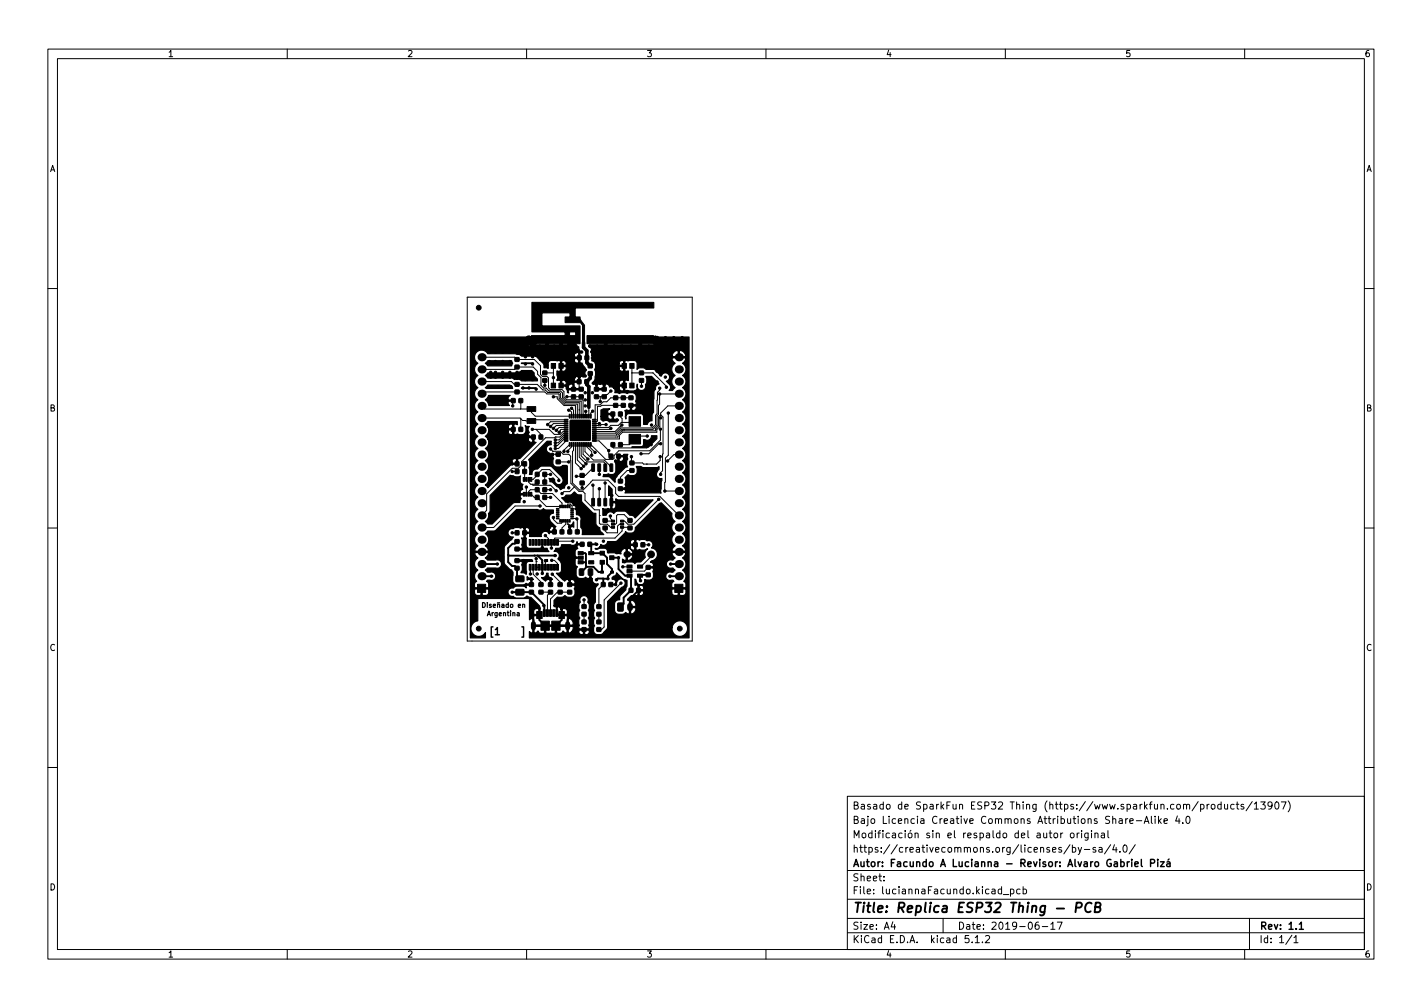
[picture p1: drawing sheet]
<svg xmlns="http://www.w3.org/2000/svg" width="297mm" height="210mm" viewBox="0 0 297 210" stroke-linecap="round" stroke-linejoin="round" font-family="sans-serif">
<defs><g id="words">
<text font-size="2.8" x="178" y="190.6">Title: Replica ESP32 Thing - PCB</text>
<g font-size="2.1">
<text x="102.5" y="132.6">[1</text>
<text x="109" y="132.6">]</text>
<text x="178" y="172">Bajo Licencia Creative Commons Attributions Share-Alike 4.0</text>
<text x="178" y="169">Basado de SparkFun ESP32 Thing (https://www.sparkfun.com/products/13907)</text>
<text x="178" y="178">https://creativecommons.org/licenses/by-sa/4.0/</text>
<text x="178" y="175">Modificación sin el respaldo del autor original</text>
<text x="178" y="184">Sheet:</text>
<text x="178" y="181">Autor: Facundo A Lucianna - Revisor: Alvaro Gabriel Pizá</text>
<text x="178" y="186.7">File: luciannaFacundo.kicad_pcb</text>
<text x="178" y="196.9">KiCad E.D.A. kicad 5.1.2</text>
<text x="178" y="194.1">Size: A4</text>
<text x="200" y="194.1">Date: 2019-06-17</text>
<text x="263" y="194.1">Rev: 1.1</text>
<text x="263" y="196.9">Id: 1/1</text>
</g>
<g font-size="1.8">
<text x="35" y="11.9">1</text>
<text x="85" y="11.9">2</text>
<text x="135" y="11.9">3</text>
<text x="185" y="11.9">4</text>
<text x="235" y="11.9">5</text>
<text x="285" y="11.9">6</text>
<text x="10.3" y="35.9">A</text>
<text x="285.3" y="35.9">A</text>
<text x="10.3" y="85.9">B</text>
<text x="285.3" y="85.9">B</text>
<text x="10.3" y="135.9">C</text>
<text x="285.3" y="135.9">C</text>
<text x="10.3" y="185.9">D</text>
<text x="285.3" y="185.9">D</text>
<text x="35" y="199.9">1</text>
<text x="85" y="199.9">2</text>
<text x="135" y="199.9">3</text>
<text x="185" y="199.9">4</text>
<text x="235" y="199.9">5</text>
<text x="285" y="199.9">6</text>
</g>
<g font-size="1.4">
<text x="101.1" y="126.9">Diseñado en</text>
<text x="102" y="128.6">Argentina</text>
</g>
</g></defs>
<g fill="none" stroke="#000" stroke-width=".21">
<path d="M10 10.2h277v190.1h-277zM12 12.2h273v186.1h-273zM60 10.2v2M110 10.2v2M160 10.2v2M210 10.2v2M260 10.2v2M10 60.2h2M97.6 62h47v71.8h-47zM100.6 79.7l6.2-.1 .6 .7h4.8l1.2 1.1h.5l.5 .6h2.5l.2 .1v1l1 1h2.9v2.8M100.6 74.6h6.9l.5 .5h3.6l1.3 1.2v1.9l.4 .4h.9l.4 .3v2.1l.4 .3h2.4l.4 .4v1.2l.5 .6h3.5v3.4M100.6 77.1h6.9"/>
<path d="M107.5 77.1l.5-.5h3.4l.9 .9v.6l.7 .7v1.7l.6 .5h.5l.6 .7h2.4l.4 .3v1.1l.7 .7h3.2v3.1M107.5 77.1h.1M113.8 79.4v1M115.6 76.4v4.1M115.6 77.8l-1.8 .1M117.2 76.4v4.1M121 78.7h.1M121 78.7v2.1l.4 .5h-1.6M121 79.1h.1M121 74.7h-1M130.4 76.4v4.1M132 76.4v4.1"/>
<path d="M132 77.9h.1M132 77.9h4.4M134 79.4v1.2M136.4 77.8l2.8 2.8v.2M136.4 77.8v.1M285 60.2h2M100.6 84.7l.6 .7h9.8v.7l.8 .8h7.2M100.6 82.2l.4-.4h12.8l.4 .5h2.5l.1 .9 1.2 1.2h2.6v2.5M100.6 87.3h8l.2 .1M107 96.8h.1M107 98.4h.1M107 96.8h1"/>
<path d="M107 88.2l.2 .3v1.1M107 98.4h1M107.2 83.6l-.1 1.1M108.8 83.6v1.8M108.8 87.5v2.1M108.8 87.4l.3 .4 .8 .1h1.1l.2-.3h7M108.8 87.4v.1M109.2 90.8h1.3l.4 .4h.5M109.6 96.8v3.2l-.1 .1h.4M111.2 89.6h.1M111.2 89.6h3.5l1.1 1.1h1.2l.7-.7h.5M112 89.6l1 1.1v.5"/>
<path d="M112.2 99.2l-.8 .9h-.5M112.2 99l1-1h1.6l1.9 2 .1 .4M113.8 80.4h.1M114.2 81.1h.1M114.4 88.6h.1M115 89h.1M115 93.7h.1M115 93.7l.5 .5h1.5l.7 .6h1.1l.4 .4v5.7l1.7 1.7h.9l.4 .4v1.4l2 2h1v2.8l.2 .2h1.5l.6 .7h.6M115 99h-1.2v1.6M115.4 94.8h.1M115.4 94.8l1.2 .1M115.5 94.2h.1"/>
<path d="M115.6 89.4h.1M115.6 82.8h.1M115.6 82.8h.8v.4l1.4 1.5h2.4v2.2M116 91.2h.1M116 91.8h.1M116 92.4h.1M116 93h.1M116 93.6h.1M116 91.2l-.2 .2h-1.8l-5.1 5v.7l-.6 .7h-1.3l-5.3 5.3v3.5l-1.1 1M116 94.8v.1M116.2 89.8h.1M116.6 96.4h.1"/>
<path d="M116.6 96.4h2.2M116.8 90.2h.1M117.8 94.2h.1M118.2 90.4h-.4l-.9 .8h-.9M118.2 91.2h-.4l-1.2 1.2h-.6M118.2 90.8h-.4l-1 1h-.8M118.2 89.6h-1l-.4 .6M118.2 88.4h-2.6l-.6 .6M118.2 88h-3.2l-.6 .6M118.2 92l-1.5 1.6h-.7M118.2 88.8h-2l-.6 .6M118.2 89.2h-1.4l-.6 .6"/>
<path d="M118.2 91.6h-.4l-1.4 1.4h-.4M118.4 82.8h.1M118.4 82.8h3M118.6 94.2h.1M118.8 85.6h.2l.4 .4v.9M119 92.8l-1.2 1.2v.2M119.4 85.2h.1M119.4 92.8v.5l-.8 .9M119.4 85.2l.4 .4v1.3M119.8 92.8v1.2l-.2 .2v6.6l1.5 1.5h.7l2-2.1h3.2l1.6 1.6v1.2l.6 .6h8.6l4 4M120.2 92.8v3.8l1.2 1.2M120.6 92.8v3.2l1.4 1.4"/>
<path d="M121 92.8v2.6l1.4 1.4M121.4 97.8h.1M121.4 92.8v2.4l1.3 1.2h3.4l.3 .3v.9M121.8 92.8v2l1 1M122.2 86.9h.4M122.2 92.8v1.5l1.7 1.7h2.3l1.5 1.6M122.4 85.9h.1M122.4 85.9v1M122.4 96.8h.1M122.6 92.8v.5l1 1v.7M122.8 95.8h.1M123 85v1.9"/>
<path d="M123 92.8v.4l1.3 1.2M123.6 95h.1M123.8 85.8h.1M123.8 85.8l-.4 .4v.7M123.9 97.6l-1.6 1.7-1.9 .1M124.2 88.4h1M124.2 92h.9l2.1 2.1M124.2 88.8l1.2 .1M124.3 94.4h.1M125.2 88.4h.1M125.2 97.7v1.3M125.3 83.8h.1"/>
<path d="M125.4 83.8h.1M125.4 82.8v1M125.4 88.9h.1M126.2 80.3h.1M126.2 80.3v1h-1.6M126.4 86.4h.1M126.4 86.4h1.6M126.6 88.6h-1l-.2 .3M127.2 94.1h.1M127.2 94.1v.7l.4 .4M127.6 81.6h.1M127.6 89.4h.1"/>
<path d="M127.6 89.4l-.2 .2h-3.2M127.6 81.6l-1.4 1.2h-1.6M128 92.8l.1 .7h7l.7-.7h.2M128.6 96.2h.1M129.2 95.2v.6l-.6 .4M129.6 86.4v.6l.3 .4v.8M129.9 88.7l-1.4 1.4-4.3-.1M129.9 89.9h.1M129.9 89.9l-.8 .9v.4h-4.9M130.2 84.6h-4.5l-.2 .2h-.7v3.1l-.2 .1h-.4M130.3 89.6h.1M131.6 88.2h-1.8l-.6 .6h-1.6l-.4 .4h-3"/>
<path d="M131.8 83.1h-4.2l-.8 .8h-.8l-.6 .6h-1.1v3l-.1 .1M131.9 95.3l.1 1.4h2.2l.3 .2h2.7l.7-.8v-.8M132 98.2h-1l-1.4 1.4v.9M132.4 84.6h.1M133 87.6l.6 .6M133.4 84.6h.1M133.4 84.6h-1.6v.5M133.6 91.5l-.6 .6M134 80.6h.1M135.2 91h-2l-1.7 1.8h-1.9M136 92.8h.1M136.9 89.6h.1"/>
<path d="M136.9 89.6v.3h-7M137.6 92.7l-2.1 2h-1.6M137.6 92.6v.1M137.6 92.6h.4M137.8 82.3h.1M137.8 82.3v2.1l-.3 .2v1.9l-.3 .3v2l-.8 .8h-6.6l-1 1v.2h-4.6M137.8 81h.1M137.8 81v.4l-.5 .5-.1 4.5-.3 .3v2l-.6 .6h-6.6l-1.1 1.1h-4.4M137.9 95.3h.1M137.9 89.6h.1M137.9 89.6v2.3l-2.2 2.2h-6.4l-1 1v.6l-.3 .2h-1.5l-3.1-3.1M138 87.2h.1"/>
<path d="M138 87.2l-.2 .2v1.6l-.6 .7v.5h-7.2l-.6 .7v.7h-5.2M138 86.6l.5 .5-.1 11.2-.4 .4v.3M139.2 80.8h.1M139.6 86.2v8.8l-.6 .7v4.9l-.1 .2v1.7M141.8 84.7h-2.3l-1.5 1.5v.6l-.5 .2v1.9l-.6 .7M141.8 82.2l-4 .1M141.8 94.9h-1l-1.4 1.3M10 110.2h2M107 111.2h.1M107 111.2h1M107.8 103.2h.1M107.8 103.2h1.7"/>
<path d="M109.9 101.7h.1M109.9 101.7v1.5M110.5 103.2v-.6l.3-.4h1.4l.8 .8h2.4l2 2v.7M110.5 100.1v.6l.4 .4h.9l.4-.5M110.7 118.4l.1 1.4M110.8 119.8h.1M110.9 103.2l.7 .6h.6l1.9 1.9h2.9M111.1 101.1l.3 .2h3.6l1.2 1.2M111.4 118.4v1.5l1.6 1.6v.6M112 116.6v1.8h.6M112 117.3h.1M112.2 119.8h.1"/>
<path d="M112.8 105.6h.1M112.8 105.6h-5.2l-4.5 4.5h-2.5M113.3 114.3h.1M113.3 119.7h.1M113.3 114v.1M113.3 113.2v1.1M113.8 102.2h1.2M113.8 103.8h1.2M113.9 117.1h.1M113.9 117.1v1.3M113.9 111.8l.7 .6v.8M114.8 110.2h.1"/>
<path d="M114.8 110.2h.2M115 102.2h.1M115 103.8h.1M115.2 114.4h.1M115.2 113.2v1.2M115.2 117h.6l.7 .6v.8M115.3 119.8l1.7 1.7v.6M115.6 108.2v.2l.8 .8h.9l.1-.5M115.8 112.8h.1M118.2 108.7v.7l-.8 .8v.8M118.6 109.4l.4 .3v1.7M118.6 105.7v-.5h.5l.4 .4v.6h.9"/>
<path d="M118.6 108.7v.7M118.6 109.4l.4 .5M119 111.4h.1M119 111.2h.1M119.5 108.2h.9l.2 .2v2.6M119.7 113h-3l-.2 .2M120 101.7l-1 .9h-1.2l-.4 .4M120.4 106.2h.1M121.3 117.4l.2 .2M121.6 101.8h.1M121.6 100.8v1M123.3 119.4v1.4"/>
<path d="M123.8 101.3l.1 3.5M125.2 107.6h.1M125.2 102v2.8M125.2 119.4h.6M126.4 100.8v4M127.5 107.7v.5l.6 .6h-1.6l-.1-.1M127.8 103.4l-.1 1.4M129.6 102h1M129.9 109.4h-.5l-.4 .4v1.4h-2.2l-.4-.4v-.6M130.2 102h.1M131.5 118.3h-1.4M131.6 108.7l-1.2-1.3h-1.4l-.2 .2v1.6l-.2 .2h-.5"/>
<path d="M131.6 110.2l-.1-.1h-1.6v.8l-1.4 1.4h-12.6l-.1 .9M134.3 113.7h1.2M135.4 118.5l-.8 .7h-3.1M135.5 113.7h.1M136 115.7v.5l-2.1 2.1h-.2M137.6 104.2h.1M137.6 104.2l-5.2 5.2h-1.3l-.6-.6h-.6M138.9 102.5h.1M138.9 102.5h2.9M285 110.2h2M108.6 120.7v.1M111 120.8v1.3"/>
<path d="M113 123.6h2l-.6 .7v3.2M115 120.8h.1M115 120.8v1.3M119 120.8v1.3M119 123.6h-2.6l-1.4 1.5v2.4M120.8 131.4h.1M121.4 131.4h.1M122 131.4h-1.2M122 125.2v1.4M122 128.2v1.7M123.3 120.8h.1M124.6 121h.1"/>
<path d="M125.1 128.2v1.7M126 122l-.9 1v3.7M127 120.8h.1M128.6 122h.1M129.7 121.8l-3.5 3.5v5.6l-.5 .5h-.6M133.7 120.2l.1 .1M135.4 120l-.2 .2M10 160.2h2M177 166.3h108v32h-108zM220.3 174l.3-.1 .3 .3v.4l-.3 .3h-.3l-.2-.3zM221.6 173.9v1M222 173.9l-.4 .3"/>
<path d="M223.5 176.4l-1.3 1.9M223.7 174l.4-.1 .3 .3v.4l-.3 .3h-.4l-.1-.3zM224 177l.4-.1 .3 .3-.1 .7h-.6M224 176.4v1.5M225 173.9v1M225.2 176.9l.4 1M225.4 173.9l-.4 .3M225.9 176.9l-.5 1.4-.2 .1M225.9 173.4v.2M225.9 173.9v1M226.5 177.4h1.1M227.3 173.9v1.2l-.3 .3h-.4"/>
<path d="M227.3 174l-.4-.1-.3 .3 .1 .7h.6M228 173.4v.2M228 173.9v1M228.7 174.1l.2-.2 .4 .1 .1 .9M228.7 173.9v1M228.9 177l-.4-.1-.2 .2 .1 .3 .5 .1v.4h-.6M229.6 177h.5l.1 .9M230.1 174h.5l.1 .9M230.2 177.3l-.5 .1-.2 .2 .2 .3h.5M230.7 174.3l-.5 .1-.2 .2 .2 .3h.5M231.4 173.4v1.3l.2 .2M232 176.4l-1.3 1.9"/>
<path d="M232.8 176.4l-.4 1h1M233.1 176.9v1M233.9 177.8v.1M234.7 176.6l.2-.2a.8 .8 0 0 1 .6 .8 .8 .8 0 0 1-.6 .7l-.2-.1-.1-.4zM235.6 170.9l-.5 .3M236 171.4l.7-.1-.1-.3-.4-.1-.2 .2 .1 .8h.5M237.1 176.4l-1.2 1.9M237.4 171.4h1.1M239 171.9l.5-1.5 .5 1.5M239.1 171.5h.8M240.5 170.4v1.3l.2 .2M241.3 170.4v.2"/>
<path d="M241.3 170.9v1M242 170.4v1.5M242.1 171.4l.5 .5M242.6 170.9l-.6 .6M243.1 171.4l.8-.1-.1-.3-.4-.1-.3 .2 .1 .8h.6M245.9 170.4l-.3 1h.9M246.3 170.9v1M247.1 171.8v.1M247.9 170.6l.2-.2a.8 .8 0 0 1 .5 .8 .8 .8 0 0 1-.5 .7l-.2-.1-.2-.4zM252.1 167.9v1M252.6 167.9l-.5 .3M253.1 168l.4-.1 .3 .3v.4l-.3 .3h-.4l-.1-.3z"/>
<path d="M255.1 168l-.5-.1-.2 .3 .1 .7h.6M255.1 167.4v1.5M255.8 167.9l.1 1h.3l.2-.1M256.4 167.9v1M257.8 168l-.4-.1-.3 .3 .1 .7h.6M258.2 167.9h.6M258.4 167.4v1.3l.4 .2M259.8 168l-.4-.1-.2 .2 .1 .3 .5 .1v.4h-.6M261.6 167.4l-1.3 1.9M262 167.9l.4-.5v1.5M262 168.9h.9M263.4 167.4h.9l-.5 .6 .4 .1v.7l-.2 .1-.6-.1"/>
<path d="M265.7 168.1l-.3 .3h-.3l-.2-.3 .1-.6 .4-.1 .2 .2a.99 .99 0 0 1-.3 1.3h-.3M266.4 167.6l.2-.2a.8 .8 0 0 1 .6 .8 .8 .8 0 0 1-.6 .7l-.2-.1-.1-.4zM267.6 167.4h1l-.6 1.5M269.1 167.2a1.72 1.72 0 0 1 0 2.3M285 160.2h2M60 198.3v2M110 198.3v2M160 198.3v2M177 194.8h108M177 191.8h108M177 187.8h108M177 181.8h108"/>
<path d="M184.6 183.8v.1M184.6 183v.1M186.5 192.5l-.4 1h1M186.9 193v1M197 191.8v3M202.4 195.3h-.8v.7l.2-.1 .5 .1 .1 .2v.5l-.3 .1-.5-.1M203.1 196.7v.1M203.7 195.8l.4-.5v1.5M203.7 196.8h.9M205.2 196.7v.1M205.9 195.5l.5-.2 .3 .5-.9 1h.9M209.2 185.7l-.4-.1-.3 .3 .1 .7h.6"/>
<path d="M209.2 185.1v1.5M209.6 186.8h1.1M210 198.3v2M211.1 185.7l.4-.1 .3 .3-.2 .7h-.5M211.1 185.6v1.5M213.1 185.7l-.5-.1-.2 .3 .1 .7h.6M213.7 185.7l.4-.1 .3 .3-.1 .7h-.6M213.7 185.1v1.5M216.9 192.5l-.4 .1a1.01 1.01 0 0 0 0 1.4l.5-.1 .1-.5-.3-.3-.4 .1-.2 .2M217.7 193.5h1.2M219.5 193l.4-.5v1.5M219.5 194h.9"/>
<path d="M220.9 192.5h1l-.7 1.5M260 198.3v2M261 191.8v6.5M269.9 195.3l-1.3 1.9M270.3 195.8l.4-.5v1.5M270.3 196.8h.8"/>
</g>
<g fill="none" stroke="#000" stroke-width=".3">
<path d="M235.9 179.9l-.4 .3M236.4 179.4v.2M236.4 179.9v1M238.4 179.4v1.3l.2 .2M241.8 179.4v.2M241.8 179.9v1M242.4 179.9h.8l-.8 1h.8M244.2 179.4l-.2 .2M237.1 180.4l.7-.1-.1-.3-.4-.1-.2 .2v.8h.6M240.3 180.2l.8-.1 .1-.2-.1-.3-.8-.2v1.5M243.8 180h.5l.1 .9M244.4 180.3l-.5 .1-.2 .2 .2 .3h.5"/>
<path d="M271.4 193l.4-.5v1.5M271.4 194h.9"/>
</g>
<g fill="none" stroke="#000" stroke-width=".4">
<path d="M100.6 117.8h3.3M106.1 115.8l.2 .2h9.6M108 113.1l-.5 .4h-.4l-1 .9v3l.9 .8h.5l.5 .4v1.6l.6 .6M109.4 117l-1.4 .1M112.3 116l.9 .9 .1 2.8M113.2 117.4h.1M119.8 114.8v1.1l.6 .5h.9M121.3 115.5h.9l.2 .2v2.5l.2 .1M121.3 117.4h.9l.2 .2M122.6 118.3l-1.1 1.1M124.4 113.4l.2 .2h-1.4l.3 .4v1.5h2.3l1 .9v1.4l1 1v.6l-.8 .9v.5h-1M125.8 117.4v2h-.7l-1.2-1.1h-1.3"/>
<path d="M127.8 116.4h1.4v2.4l1.4 1.4h.9l.3 .3v2.7l-1.5 1.6v1.3l-.7 .6M140.1 117.8h1.7M100.6 120.3h2.1M107 123.6h4l2.7 2.7v2.3M108.6 123.6h.1M111.4 130.6h7.2M112.7 128.4v1.1l1.2 1.1M116.3 128l.4 .4h.6v1.1l-1.2 1.1M116.4 125.6l-.1 1.9M126 120.8v1.2M126 120.8h-1.2l-.2 .2M127.6 122h1"/>
<path d="M133.4 123.2l-1.8 1.8v1.7M135.4 120h-1.5l-.2 .2 .1 1M139.9 120.3h1.9M224.8 189.5h.7l.3-.2a.51 .51 0 0 0-.1-.8h-.8l-.2 2M228 188.7a.88 .88 0 0 0-1-.1 .88 .88 0 0 0-.3 1 .69 .69 0 0 0 .3 .8 .69 .69 0 0 0 .8-.1M228.8 189.4h.7l.3-.2 .1-.4-.1-.2-.9-.1-.2 2h.7l.3-.2a.53 .53 0 0 0 0-.8l-.2-.1"/>
</g>
<g fill="#000" stroke="#000" stroke-width=".21">
<path d="M107.6 79.9h.8v.7h-.8zM107.6 74.7h.8v.7h-.8zM107.6 76.3l.8-.1v.8h-.8zM113.4 79.1l.8-.1v.8h-.8zM113.4 77.5h.8v.7h-.8zM115.1 75.9h1v1h-1zM116.8 75.9h.9v1h-.9zM120.6 79.3h.8l-.1 .8h-.7zM120.6 74.3h.8v.8h-.8zM122.2 79.3h.7v.8h-.7zM122.2 74.3h.8l-.1 .8h-.7zM122.9 77.6h.8v.7l-.8 .1z"/>
<path d="M122.9 76h.8v.8h-.8zM129.9 75.9h.9v1h-.9zM129.9 80h.9v1h-.9zM131.5 75.9h1v1h-1zM131.5 80h1v1h-1zM133.6 79.1l.8-.1v.8h-.8zM133.6 77.5h.8v.7h-.8zM122.6 70.1h13.9v1.7h-13.9zM111.1 63.1h25.5v1.2h-16.4v1.9h1l.2 .7 .7 1v3.9h-.4v-3.9l-.4-.5h-3.3v-1.2h1.1v-.9h-5.9v2.7h8v3.8h-10.2v-1.7h7v-.8h1v.8h1.2v-.8h-9.1zM106.8 89.2l.8 .1v.8l-.8-.1zM106.8 83.2l.8 .1v.8l-.8-.1zM107.6 98l.8 .1v.8l-.8-.1z"/>
<path d="M107.6 96.4l.8 .1v.8l-.8-.1zM107.6 81.5h.8v.7h-.8zM108.4 89.2l.8 .1-.1 .8-.7-.1zM108.4 83.2l.8 .1-.1 .8-.7-.1zM109.2 98l.8 .1-.1 .8-.7-.1zM109.2 96.4l.8 .1-.1 .8-.7-.1zM111 90.8h.8v.9h-.8zM110.1 87.4h1.8v1h-1.8zM110.1 84.9h1.8v1h-1.8zM111.8 98.6l.8 .1v.8l-.8-.1zM112.6 90.8h.8v.9h-.8zM113.4 98.6l.8 .1-.1 .8-.7-.1z"/>
<path d="M115.1 80h1v1h-1zM116.8 80h.9v1h-.9zM116.2 94.5h.8v.7h-.8zM116.2 96.1l.8-.1v.8h-.8zM117.9 92l.7-.1v.2h-.7zM117.9 91.6l.7-.1v.2h-.7zM117.9 91.2l.7-.1v.2h-.7zM117.9 90.8l.7-.1v.2h-.7zM117.9 90.4l.7-.1v.2h-.7zM117.9 90l.7-.1v.2h-.7zM117.9 89.6l.7-.1v.2h-.7zM117.9 89.2l.7-.1v.2h-.7z"/>
<path d="M117.9 88.8l.7-.1v.2h-.7zM117.9 88.4l.7-.1v.2h-.7zM117.9 88l.7-.1v.2h-.7zM117.9 87.6l.7-.1v.2h-.7zM118.9 92.4h.2v.8h-.2zM118.9 86.5h.2v.8h-.2zM119.3 92.4h.2v.8h-.2zM119.3 86.5h.2v.8h-.2zM119.7 92.4h.2v.8h-.2zM119.7 86.5h.2v.8h-.2zM119.4 80.9h.8v.7h-.8zM119.4 82.5l.8-.1v.8h-.8z"/>
<path d="M120.1 92.4h.2v.8h-.2zM120.1 86.5h.2v.8h-.2zM120.5 92.4h.2v.8h-.2zM120.5 86.5h.2v.8h-.2zM120.9 92.4h.2v.8h-.2zM120.9 86.5h.2v.8h-.2zM121.3 92.4h.2v.8h-.2zM121.3 86.5h.2v.8h-.2zM121 80.9h.8v.7h-.8zM121 82.5h.8v.7h-.8zM121.7 92.4h.2v.8h-.2zM121.7 86.5h.2v.8h-.2z"/>
<path d="M121.2 98.9h.8v.7h-.8zM122.1 92.4h.2v.8h-.2zM122.1 86.5h.2v.8h-.2zM122.5 92.4h.2v.8h-.2zM122.5 86.5h.2v.8h-.2zM122.9 92.4h.2v.8h-.2zM122.9 86.5h.2v.8h-.2zM119.1 87.8h4.2v4.1h-4.2zM123.3 92.4h.2v.8h-.2zM123.3 86.5h.2v.8h-.2zM123.6 96.9l.6 .1-.1 1.4-.5-.1zM123.8 87.6l.7-.1v.2h-.7z"/>
<path d="M123.8 88l.7-.1v.2h-.7zM123.8 88.4l.7-.1v.2h-.7zM123.8 88.8l.7-.1v.2h-.7zM123.8 89.2l.7-.1v.2h-.7zM123.8 89.6l.7-.1v.2h-.7zM123.8 90l.7-.1v.2h-.7zM123.8 90.4l.7-.1v.2h-.7zM123.8 90.8l.7-.1v.2h-.7zM123.8 91.2l.7-.1v.2h-.7zM123.8 91.6l.7-.1v.2h-.7zM123.8 92l.7-.1v.2h-.7zM124.2 80.9h.8v.7h-.8z"/>
<path d="M124.2 82.5l.8-.1v.8h-.8zM124.9 96.9l.6 .1-.1 1.4-.5-.1zM125.8 80.9h.8v.7h-.8zM125.8 82.5l.8-.1v.8h-.8zM126.2 96.9l.5 .1-.1 1.4-.5-.1zM127.3 94.8h.7v.9h-.7zM127.4 96.9l.6 .1-.1 1.4-.5-.1zM127.6 86l.8 .1v.8l-.8-.1zM127.7 92.4l.7 .1v.8l-.8-.1zM128.2 82.7h.8v.7h-.8zM128.2 84.3l.8-.1v.8h-.8zM128.8 94.8h.8v.9h-.8z"/>
<path d="M129.2 86l.8 .1-.1 .8-.7-.1zM129.2 92.4l.8 .1v.8l-.8-.1zM129.8 82.7h.8v.7h-.8zM129.8 84.3l.8-.1v.8h-.8zM131.4 87h2.4v2h-2.4zM131.4 90.7h2.4v2h-2.4zM131.4 84.3l.8-.1v.8h-.8zM131.4 82.7h.8v.7h-.8zM131.6 97.9l.8-.1v.8h-.8zM131.6 96.3h.8v.7h-.8zM107.6 110.8l.8 .1v.8l-.8-.1zM107.6 116.7h.8v.7h-.8z"/>
<path d="M107.6 118.3h.8v.7h-.8zM107.6 114.3h.8v.7h-.8zM107.6 112.7h.8v.7h-.8zM109.3 99.7h.3v.8h-.3zM109.3 102.8h.3v.8h-.3zM109.8 99.7h.3v.8h-.3zM109.8 102.8h.3v.8h-.3zM109.2 110.8h.8v.9h-.8zM110.3 99.7h.3v.8h-.3zM110.3 102.8h.3v.8h-.3zM110.5 117.8h.4v1.2h-.4zM110.5 112.6h.4v1.2h-.4z"/>
<path d="M110.8 99.7h.3v.8h-.3zM110.8 102.8h.3v.8h-.3zM111.2 117.8h.4v1.2h-.4zM111.2 112.6h.4v1.2h-.4zM111.8 117.8h.4v1.2h-.4zM111.8 112.6h.4v1.2h-.4zM112.4 117.8h.4v1.2h-.4zM112.4 112.6h.4v1.2h-.4zM111.8 103.4l.8 .1v.8l-.8-.1zM111.8 101.8h.8v.9h-.8zM111.8 100.2l.8 .1v.8l-.8-.1zM113.1 117.8h.4v1.2h-.4z"/>
<path d="M113.1 112.6h.4v1.2h-.4zM113.7 117.8h.4v1.2h-.4zM113.7 112.6h.4v1.2h-.4zM113.4 103.4l.8 .1-.1 .8-.7-.1zM113.4 101.8l.8 .1-.1 .8-.7-.1zM113.4 100.2l.8 .1-.1 .8-.7-.1zM114.4 117.8h.4v1.2h-.4zM114.4 112.6h.4v1.2h-.4zM115 117.8h.4v1.2h-.4zM115 112.6h.4v1.2h-.4zM115.6 117.8h.4v1.2h-.4zM115.6 112.6h.4v1.2h-.4z"/>
<path d="M115.4 110.6l.8 .1v.8l-.8-.1zM116.3 117.8h.4v1.2h-.4zM116.3 112.6h.4v1.2h-.4zM116.2 106.2h.5l.1 .1h-.5zM116.2 106.6h.5l.1 .1h-.5zM116.2 107h.5l.1 .1h-.5zM116.2 107.4h.5l.1 .1h-.5zM116.2 107.8h.5l.1 .1h-.5zM116.2 108.2h.5l.1 .1h-.5zM116.9 108.5h.2v.5h-.2zM116.9 105.5h.2v.5h-.2zM117.3 108.5h.2v.5h-.2z"/>
<path d="M117.3 105.5h.2v.5h-.2zM117 110.6l.8 .1-.1 .8-.7-.1zM117.7 108.5h.2v.5h-.2zM117.7 105.5h.2v.5h-.2zM118.1 108.5h.2v.5h-.2zM118.1 105.5h.2v.5h-.2zM118.5 108.5h.2v.5h-.2zM118.5 105.5h.2v.5h-.2zM118.9 108.5h.2v.5h-.2zM118.9 105.5h.2v.5h-.2zM118.6 110.6l.8 .1v.8l-.8-.1zM119.2 108.2h.5l.1 .1h-.5z"/>
<path d="M119.2 107.8h.5l.1 .1h-.5zM119.2 107.4h.5l.1 .1h-.5zM119.2 107h.5l.1 .1h-.5zM119.2 106.6h.5l.1 .1h-.5zM119.2 106.2h.5l.1 .1h-.5zM120.8 117.1h1v.6h-1zM120.8 116.1h1v.7h-1zM120.8 115.2h1v.6h-1zM120.2 110.6l.8 .1-.1 .8-.7-.1zM121 118.8l.9 .1-.1 1.2-.8-.1zM121.2 113.2h.8v.9h-.8zM121.2 100.5l.8-.1v.8h-.8z"/>
<path d="M123 115.2h1v.6h-1zM123 117.1h1v.6h-1zM122.8 113.2l.8 .1-.1 .8-.7-.1zM122.9 118.8l.9 .1-.1 1.2-.8-.1zM123.6 104.1l.6 .1-.1 1.4-.5-.1zM124.9 104.1l.6 .1-.1 1.4-.5-.1zM125.4 117h.8v.8h-.8zM125.4 115.1h.8v.8h-.8zM125.5 119.2h.6v.5h-.6zM126.2 104.1l.5 .1-.1 1.4-.5-.1zM126 108.3h.8v.7h-.8zM126 109.9h.8v.7h-.8z"/>
<path d="M127.4 116h.8v.8h-.8zM127.5 119.2h.7v.5h-.7zM127.7 109.2h.7v.4h-.7zM127.7 109.9h.7v.4h-.7zM127.7 108.6h.7v.4h-.7zM127.4 104.1l.6 .1-.1 1.4-.5-.1zM129.6 108.6h.7v.4h-.7zM129.6 109.9h.7v.4h-.7zM129.6 109.2h.7v.4h-.7zM129.2 101.7l.8-.1v.8h-.8zM129.2 100.1h.8v.7h-.8zM131 118.9h1v.7h-1z"/>
<path d="M131 118h1v.6h-1zM131.2 109.9l.8-.1v.8h-.8zM131.2 108.3h.8v.7h-.8zM132.3 113.3l.8 .1v.8l-.8-.1zM133.2 118h1v.6h-1zM133.9 113.3l.8 .1-.1 .8-.7-.1zM135 118.1h.8v.7h-.8zM135 119.7h.8v.7h-.8zM99.8 122h1.6v1.7h-1.6zM107.8 123.1h1.6v1.1h-1.6zM107.8 120.3h1.6v1.1h-1.6zM110.6 121.7h.8v.7h-.8z"/>
<path d="M110.6 123.3h.8v.7h-.8zM112.1 127.7h1.2v1.4h-1.2zM113 129.7h1.8v1.9h-1.8zM112.6 123.3h.8v.7h-.8zM112.6 121.7h.8v.7h-.8zM113.5 127.3h.4v1.4h-.4zM114.1 127.3h.4v1.4h-.4zM114.8 127.3h.4v1.4h-.4zM115.2 129.7h1.8v1.9h-1.8zM114.6 121.7h.8v.7h-.8zM114.6 123.3h.8v.7h-.8zM115.5 127.3h.3v1.4h-.3z"/>
<path d="M116.1 127.3h.4v1.4h-.4zM116.7 127.7h1.2v1.4h-1.2zM116.6 123.3l.8-.1v.8h-.8zM116.6 121.7h.8v.7h-.8zM118.6 121.7h.8v.7h-.8zM118.6 123.3l.8-.1v.8h-.8zM121.6 126.3h.8v.7h-.8zM121.6 127.8h.8v.8h-.8zM121.6 129.5h.8v.7h-.8zM121.6 131.1l.8-.1v.8h-.8zM124.7 126.3h.8v.7h-.8zM124.7 127.9h.8v.7h-.8z"/>
<path d="M124.7 129.5h.8v.7h-.8zM124.7 131.1l.8-.1v.8h-.8zM125.6 121.6l.8 .1v.8l-.8-.1zM127.2 121.6l.8 .1-.1 .8-.7-.1zM129.1 125.9l1.1 .1-.1 1.6-1.1-.1zM131 119.9h1v.6h-1zM131.4 122.8l.8 .1v.8l-.8-.1zM133.2 119.9h1v.6h-1zM133 122.8l.8 .1-.1 .8-.7-.1zM140.9 122h1.7v1.7h-1.7z"/>
<circle cx="98.7" cy="71" r=".25"/>
<circle cx="98.7" cy="72.2" r=".25"/>
<circle cx="99.7" cy="71" r=".25"/>
<circle cx="99.7" cy="72.2" r=".25"/>
<circle cx="100" cy="64.2" r=".5"/>
<circle cx="101" cy="71" r=".25"/>
<circle cx="101" cy="72.2" r=".25"/>
<circle cx="102.2" cy="75.5" r=".25"/>
<circle cx="102.2" cy="73.5" r=".25"/>
<circle cx="102.2" cy="71" r=".25"/>
<circle cx="102.3" cy="72.2" r=".25"/>
<circle cx="102.5" cy="78.7" r=".25"/>
<circle cx="102.5" cy="77.7" r=".25"/>
<circle cx="103.5" cy="78.7" r=".25"/>
<circle cx="103.5" cy="75.5" r=".25"/>
<circle cx="103.5" cy="73.5" r=".25"/>
<circle cx="103.5" cy="77.7" r=".25"/>
<circle cx="103.5" cy="71" r=".25"/>
<circle cx="103.5" cy="72.2" r=".25"/>
<circle cx="105" cy="78.7" r=".25"/>
<circle cx="105" cy="75.5" r=".25"/>
<circle cx="105" cy="73.5" r=".25"/>
<circle cx="105" cy="77.7" r=".25"/>
<circle cx="105" cy="71" r=".25"/>
<circle cx="105" cy="72.2" r=".25"/>
<circle cx="106.5" cy="78.7" r=".25"/>
<circle cx="106.5" cy="75.5" r=".25"/>
<circle cx="106.5" cy="73.5" r=".25"/>
<circle cx="106.5" cy="77.7" r=".25"/>
<circle cx="106.5" cy="71" r=".25"/>
<circle cx="106.5" cy="72.2" r=".25"/>
<circle cx="108" cy="73.5" r=".25"/>
<circle cx="108" cy="77.7" r=".25"/>
<circle cx="108" cy="79" r=".25"/>
<circle cx="108" cy="71" r=".25"/>
<circle cx="108" cy="72.2" r=".25"/>
<circle cx="109.7" cy="73.5" r=".25"/>
<circle cx="109.7" cy="77.7" r=".25"/>
<circle cx="109.7" cy="74.5" r=".25"/>
<circle cx="109.7" cy="71" r=".25"/>
<circle cx="109.7" cy="76" r=".25"/>
<circle cx="109.7" cy="72.2" r=".25"/>
<circle cx="109.7" cy="79.2" r=".25"/>
<circle cx="111.2" cy="73.5" r=".25"/>
<circle cx="111.2" cy="74.5" r=".25"/>
<circle cx="111.2" cy="78" r=".25"/>
<circle cx="111.2" cy="76" r=".25"/>
<circle cx="111.3" cy="72.2" r=".25"/>
<circle cx="111.3" cy="79.2" r=".25"/>
<circle cx="111.6" cy="70.5" r=".25"/>
<circle cx="112.7" cy="74.7" r=".25"/>
<circle cx="112.7" cy="73.5" r=".25"/>
<circle cx="112.7" cy="72.2" r=".25"/>
<circle cx="113.8" cy="70.5" r=".25"/>
<circle cx="114.2" cy="74.7" r=".25"/>
<circle cx="114.2" cy="73.5" r=".25"/>
<circle cx="114.3" cy="76.2" r=".25"/>
<circle cx="114.3" cy="72.2" r=".25"/>
<circle cx="115.6" cy="78.8" r=".25"/>
<circle cx="115.7" cy="74.7" r=".25"/>
<circle cx="115.7" cy="73.5" r=".25"/>
<circle cx="115.7" cy="72.2" r=".25"/>
<circle cx="116.2" cy="70.5" r=".25"/>
<circle cx="117.2" cy="78.3" r=".25"/>
<circle cx="117.2" cy="74.7" r=".25"/>
<circle cx="117.2" cy="73.5" r=".25"/>
<circle cx="117.3" cy="72.2" r=".25"/>
<circle cx="118.5" cy="70.5" r=".25"/>
<circle cx="118.7" cy="78.7" r=".25"/>
<circle cx="118.7" cy="74.7" r=".25"/>
<circle cx="118.7" cy="73.5" r=".25"/>
<circle cx="118.7" cy="76.2" r=".25"/>
<circle cx="118.7" cy="77.2" r=".25"/>
<circle cx="118.7" cy="72.2" r=".25"/>
<circle cx="120" cy="78.7" r=".25"/>
<circle cx="120" cy="74.7" r=".25"/>
<circle cx="120" cy="76.2" r=".25"/>
<circle cx="120" cy="77.2" r=".25"/>
<circle cx="120.2" cy="73.5" r=".25"/>
<circle cx="120.2" cy="72.2" r=".25"/>
<circle cx="120.7" cy="70.5" r=".25"/>
<circle cx="121" cy="78.7" r=".25"/>
<circle cx="121" cy="77.2" r=".25"/>
<circle cx="121.5" cy="73.5" r=".25"/>
<circle cx="121.5" cy="76.2" r=".25"/>
<circle cx="121.9" cy="71.5" r=".2"/>
<circle cx="122.2" cy="78.5" r=".25"/>
<circle cx="122.2" cy="77.2" r=".25"/>
<circle cx="123.1" cy="70.5" r=".25"/>
<circle cx="123.2" cy="72.2" r=".25"/>
<circle cx="123.6" cy="73.4" r=".25"/>
<circle cx="123.7" cy="74.7" r=".25"/>
<circle cx="124" cy="80" r=".25"/>
<circle cx="124.7" cy="78.7" r=".25"/>
<circle cx="124.7" cy="77.5" r=".25"/>
<circle cx="124.7" cy="74.7" r=".25"/>
<circle cx="124.7" cy="73.5" r=".25"/>
<circle cx="124.7" cy="76" r=".25"/>
<circle cx="124.7" cy="72.2" r=".25"/>
<circle cx="125.2" cy="80" r=".25"/>
<circle cx="125.4" cy="70.5" r=".25"/>
<circle cx="126.5" cy="78.7" r=".25"/>
<circle cx="126.5" cy="77.5" r=".25"/>
<circle cx="126.5" cy="74.7" r=".25"/>
<circle cx="126.5" cy="73.5" r=".25"/>
<circle cx="126.5" cy="76" r=".25"/>
<circle cx="126.5" cy="72.2" r=".25"/>
<circle cx="127.8" cy="70.5" r=".25"/>
<circle cx="128.2" cy="78.7" r=".25"/>
<circle cx="128.2" cy="74.7" r=".25"/>
<circle cx="128.2" cy="77.5" r=".25"/>
<circle cx="128.2" cy="73.5" r=".25"/>
<circle cx="128.2" cy="80" r=".25"/>
<circle cx="128.2" cy="76" r=".25"/>
<circle cx="128.3" cy="72.2" r=".25"/>
<circle cx="130" cy="74.7" r=".25"/>
<circle cx="130" cy="73.5" r=".25"/>
<circle cx="130" cy="72.2" r=".25"/>
<circle cx="130.2" cy="70.5" r=".25"/>
<circle cx="130.4" cy="78.4" r=".25"/>
<circle cx="131.8" cy="74.7" r=".25"/>
<circle cx="131.8" cy="73.5" r=".25"/>
<circle cx="131.8" cy="72.2" r=".25"/>
<circle cx="132.6" cy="70.5" r=".25"/>
<circle cx="133.8" cy="74.7" r=".25"/>
<circle cx="133.8" cy="73.5" r=".25"/>
<circle cx="133.8" cy="76" r=".25"/>
<circle cx="133.8" cy="72.2" r=".25"/>
<circle cx="135" cy="70.5" r=".25"/>
<circle cx="135.5" cy="74.7" r=".25"/>
<circle cx="135.5" cy="73.5" r=".25"/>
<circle cx="135.5" cy="76" r=".25"/>
<circle cx="135.5" cy="72.2" r=".25"/>
<circle cx="136" cy="79.2" r=".25"/>
<circle cx="137.2" cy="70.5" r=".25"/>
<circle cx="137.2" cy="77.5" r=".25"/>
<circle cx="137.2" cy="79.7" r=".25"/>
<circle cx="137.2" cy="74.7" r=".25"/>
<circle cx="137.2" cy="73.5" r=".25"/>
<circle cx="137.2" cy="76" r=".25"/>
<circle cx="137.2" cy="72.2" r=".25"/>
<circle cx="138" cy="78.2" r=".25"/>
<circle cx="139" cy="78.7" r=".25"/>
<circle cx="139" cy="70.5" r=".25"/>
<circle cx="139" cy="77.5" r=".25"/>
<circle cx="139" cy="74.7" r=".25"/>
<circle cx="139" cy="73.5" r=".25"/>
<circle cx="139" cy="76" r=".25"/>
<circle cx="139" cy="72.2" r=".25"/>
<circle cx="140.8" cy="70.5" r=".25"/>
<circle cx="140.8" cy="72.2" r=".25"/>
<circle cx="142.5" cy="70.5" r=".25"/>
<circle cx="142.5" cy="72.2" r=".25"/>
<circle cx="102.7" cy="80.7" r=".25"/>
<circle cx="104" cy="80.7" r=".25"/>
<circle cx="105.5" cy="80.7" r=".25"/>
<circle cx="106.7" cy="80.7" r=".25"/>
<circle cx="107" cy="96.8" r=".25"/>
<circle cx="107" cy="98.4" r=".25"/>
<circle cx="107" cy="88.2" r=".25"/>
<circle cx="107.1" cy="84.7" r=".25"/>
<circle cx="109.2" cy="81" r=".25"/>
<circle cx="110.5" cy="81" r=".25"/>
<circle cx="111.2" cy="89.6" r=".25"/>
<circle cx="112" cy="81.2" r=".25"/>
<circle cx="113.8" cy="80.4" r=".25"/>
<circle cx="114.4" cy="88.6" r=".25"/>
<circle cx="115" cy="93.7" r=".25"/>
<circle cx="115" cy="99" r=".25"/>
<circle cx="115" cy="89" r=".25"/>
<circle cx="115.4" cy="94.8" r=".25"/>
<circle cx="115.6" cy="82.8" r=".25"/>
<circle cx="115.6" cy="89.4" r=".25"/>
<circle cx="116" cy="91.8" r=".25"/>
<circle cx="116" cy="92.4" r=".25"/>
<circle cx="116" cy="93" r=".25"/>
<circle cx="116" cy="93.6" r=".25"/>
<circle cx="116.2" cy="89.8" r=".25"/>
<circle cx="116.8" cy="90.2" r=".25"/>
<circle cx="117.8" cy="94.2" r=".25"/>
<circle cx="118.4" cy="82.8" r=".25"/>
<circle cx="118.6" cy="94.2" r=".25"/>
<circle cx="118.8" cy="96.4" r=".25"/>
<circle cx="118.8" cy="85.6" r=".25"/>
<circle cx="119.4" cy="85.2" r=".25"/>
<circle cx="119.6" cy="91" r=".25"/>
<circle cx="119.6" cy="88.2" r=".25"/>
<circle cx="119.6" cy="89.6" r=".25"/>
<circle cx="120.4" cy="99.4" r=".25"/>
<circle cx="121.2" cy="91" r=".25"/>
<circle cx="121.2" cy="88.2" r=".25"/>
<circle cx="121.2" cy="89.6" r=".25"/>
<circle cx="121.4" cy="97.8" r=".25"/>
<circle cx="121.9" cy="97.3" r=".25"/>
<circle cx="122.2" cy="84.7" r=".25"/>
<circle cx="122.2" cy="83.5" r=".25"/>
<circle cx="122.2" cy="82" r=".25"/>
<circle cx="122.4" cy="85.9" r=".25"/>
<circle cx="122.4" cy="96.8" r=".25"/>
<circle cx="122.8" cy="95.8" r=".25"/>
<circle cx="122.8" cy="91" r=".25"/>
<circle cx="122.8" cy="89.6" r=".25"/>
<circle cx="122.8" cy="88.2" r=".25"/>
<circle cx="123.6" cy="95" r=".25"/>
<circle cx="123.7" cy="82" r=".25"/>
<circle cx="123.8" cy="85.8" r=".25"/>
<circle cx="124.3" cy="94.4" r=".25"/>
<circle cx="125.2" cy="88.4" r=".25"/>
<circle cx="125.2" cy="99" r=".25"/>
<circle cx="125.4" cy="83.8" r=".25"/>
<circle cx="126.2" cy="80.3" r=".25"/>
<circle cx="126.4" cy="86.4" r=".25"/>
<circle cx="126.6" cy="88.6" r=".25"/>
<circle cx="127.2" cy="94.1" r=".25"/>
<circle cx="127.6" cy="89.4" r=".25"/>
<circle cx="127.6" cy="81.6" r=".25"/>
<circle cx="128.6" cy="96.2" r=".25"/>
<circle cx="129.2" cy="81.7" r=".25"/>
<circle cx="129.9" cy="88.7" r=".25"/>
<circle cx="131" cy="81.7" r=".25"/>
<circle cx="131.9" cy="95.3" r=".25"/>
<circle cx="132.8" cy="81.7" r=".25"/>
<circle cx="133.4" cy="84.6" r=".25"/>
<circle cx="133.9" cy="94.7" r=".25"/>
<circle cx="134" cy="80.6" r=".25"/>
<circle cx="134.5" cy="82" r=".25"/>
<circle cx="135.2" cy="91" r=".25"/>
<circle cx="136" cy="80.7" r=".25"/>
<circle cx="136" cy="92.8" r=".25"/>
<circle cx="136" cy="82" r=".25"/>
<circle cx="136.1" cy="88.7" r=".25"/>
<circle cx="137.8" cy="82.3" r=".25"/>
<circle cx="137.8" cy="81" r=".25"/>
<circle cx="137.9" cy="95.3" r=".25"/>
<circle cx="137.9" cy="89.6" r=".25"/>
<circle cx="138" cy="99" r=".25"/>
<circle cx="138" cy="87.2" r=".25"/>
<circle cx="138" cy="92.6" r=".25"/>
<circle cx="139.2" cy="80.8" r=".25"/>
<circle cx="139.4" cy="96.2" r=".25"/>
<circle cx="139.6" cy="86.2" r=".25"/>
<circle cx="103.9" cy="117.8" r=".25"/>
<circle cx="107" cy="111.2" r=".25"/>
<circle cx="107.8" cy="103.2" r=".25"/>
<circle cx="109.4" cy="117" r=".25"/>
<circle cx="109.5" cy="104.7" r=".25"/>
<circle cx="110" cy="101.7" r=".25"/>
<circle cx="110.8" cy="119.8" r=".25"/>
<circle cx="112" cy="116.6" r=".25"/>
<circle cx="112.2" cy="119.8" r=".25"/>
<circle cx="112.8" cy="105.6" r=".25"/>
<circle cx="113.3" cy="119.7" r=".25"/>
<circle cx="113.3" cy="114.3" r=".25"/>
<circle cx="113.9" cy="117.1" r=".25"/>
<circle cx="113.9" cy="111.8" r=".25"/>
<circle cx="115" cy="102.2" r=".25"/>
<circle cx="115" cy="103.8" r=".25"/>
<circle cx="115.2" cy="114.4" r=".25"/>
<circle cx="115.3" cy="117" r=".25"/>
<circle cx="115.4" cy="119.9" r=".25"/>
<circle cx="115.6" cy="108" r=".25"/>
<circle cx="116" cy="116" r=".25"/>
<circle cx="116.2" cy="102.5" r=".25"/>
<circle cx="116.7" cy="100.3" r=".25"/>
<circle cx="117.4" cy="103" r=".25"/>
<circle cx="118.8" cy="101.8" r=".25"/>
<circle cx="119" cy="110" r=".25"/>
<circle cx="119.7" cy="113" r=".25"/>
<circle cx="119.8" cy="114.8" r=".25"/>
<circle cx="120.4" cy="106.2" r=".25"/>
<circle cx="120.5" cy="108.3" r=".25"/>
<circle cx="121.6" cy="101.8" r=".25"/>
<circle cx="123.9" cy="101.3" r=".25"/>
<circle cx="124.6" cy="113.6" r=".25"/>
<circle cx="125.2" cy="102" r=".25"/>
<circle cx="126.1" cy="113" r=".25"/>
<circle cx="126.4" cy="100.8" r=".25"/>
<circle cx="127.5" cy="107.7" r=".25"/>
<circle cx="127.8" cy="103.4" r=".25"/>
<circle cx="129.2" cy="116.4" r=".25"/>
<circle cx="130.1" cy="118.3" r=".25"/>
<circle cx="130.6" cy="102" r=".25"/>
<circle cx="135.5" cy="113.7" r=".25"/>
<circle cx="136" cy="115.7" r=".7"/>
<circle cx="137.6" cy="104.2" r=".25"/>
<circle cx="138.9" cy="102.5" r=".25"/>
<circle cx="140.1" cy="117.8" r=".25"/>
<circle cx="100" cy="131.2" r=".5"/>
<circle cx="102.7" cy="120.3" r=".25"/>
<circle cx="107" cy="123.6" r=".25"/>
<circle cx="111" cy="120.8" r=".25"/>
<circle cx="113.6" cy="126.4" r=".25"/>
<circle cx="115" cy="120.8" r=".25"/>
<circle cx="116.4" cy="125.6" r=".25"/>
<circle cx="119" cy="120.8" r=".25"/>
<circle cx="122" cy="125.2" r=".25"/>
<circle cx="123.3" cy="120.8" r=".25"/>
<circle cx="124.6" cy="121" r=".25"/>
<circle cx="127" cy="120.8" r=".25"/>
<circle cx="128.6" cy="122" r=".25"/>
<circle cx="129.7" cy="121.8" r=".25"/>
<circle cx="133.8" cy="121.2" r=".25"/>
<circle cx="139.9" cy="120.3" r=".25"/>
<circle cx="142" cy="131.2" r=".5"/>
</g>
<path d="M131.6 126.5v.5" fill="none" stroke="#000" stroke-width="1.2"/>
<g fill="#000">
<circle cx="100.6" cy="74.6" r=".85"/>
<circle cx="100.6" cy="77.1" r=".85"/>
<circle cx="100.6" cy="79.7" r=".85"/>
<circle cx="141.8" cy="74.6" r=".85"/>
<circle cx="141.8" cy="77.1" r=".85"/>
<circle cx="141.8" cy="79.7" r=".85"/>
<circle cx="100.6" cy="87.3" r=".85"/>
<circle cx="100.6" cy="94.9" r=".85"/>
<circle cx="100.6" cy="89.8" r=".85"/>
<circle cx="100.6" cy="97.4" r=".85"/>
<circle cx="100.6" cy="100" r=".85"/>
<circle cx="100.6" cy="82.2" r=".85"/>
<circle cx="100.6" cy="84.7" r=".85"/>
<circle cx="100.6" cy="92.4" r=".85"/>
<circle cx="141.8" cy="92.4" r=".85"/>
<circle cx="141.8" cy="82.2" r=".85"/>
<circle cx="141.8" cy="84.7" r=".85"/>
<circle cx="141.8" cy="94.9" r=".85"/>
<circle cx="141.8" cy="100" r=".85"/>
<circle cx="141.8" cy="89.8" r=".85"/>
<circle cx="141.8" cy="87.3" r=".85"/>
<circle cx="141.8" cy="97.4" r=".85"/>
<circle cx="100.6" cy="112.7" r=".85"/>
<circle cx="100.6" cy="102.5" r=".85"/>
<circle cx="100.6" cy="110.1" r=".85"/>
<circle cx="100.6" cy="107.6" r=".85"/>
<circle cx="100.6" cy="105.1" r=".85"/>
<circle cx="100.6" cy="117.8" r=".85"/>
<circle cx="100.6" cy="115.2" r=".85"/>
<circle cx="115.9" cy="116" r=".2"/>
<circle cx="124.6" cy="113.6" r=".2"/>
<circle cx="130.9" cy="115.7" r=".7"/>
<circle cx="140.1" cy="117.8" r=".2"/>
<circle cx="141.8" cy="115.2" r=".85"/>
<circle cx="141.8" cy="102.5" r=".85"/>
<circle cx="141.8" cy="107.6" r=".85"/>
<circle cx="141.8" cy="110.1" r=".85"/>
<circle cx="141.8" cy="112.7" r=".85"/>
<circle cx="141.8" cy="105.1" r=".85"/>
<circle cx="141.8" cy="117.8" r=".85"/>
<circle cx="100.6" cy="120.3" r=".85"/>
<circle cx="102.7" cy="120.3" r=".2"/>
<circle cx="139.9" cy="120.3" r=".2"/>
<circle cx="141.8" cy="120.3" r=".85"/>
</g>
<path d="M111.4 130.2v.9M118.6 130.2v.9" fill="none" stroke="#000" stroke-width="1.1"/>
<g fill="none" stroke="#000" stroke-width=".75">
<path d="M109.8 71l.5-.6h.3l.2 .2v1.2l.4 .4M111.5 71.9v.1M111.8 71.7l-.6 .5M114.4 71.7l-.2 .5M117.2 71.6v.6M118.8 71.8h1l.4 .4h-9M121.9 71.5v1l.7 .7v2.5l.7 .7M123.2 72.2h14M123.3 78v.9l-.8 .8v.6l.5 .4v4.3M126.6 71.8l-.1 .4M133.8 71.5v.7M133.8 71.8v.1"/>
<path d="M136 71.2h1l.2-.2v-.5l-.4-.1v1.8M136.8 72.2h.1"/>
</g>
<g fill="#000" stroke="#000" stroke-width=".25">
<path d="M101.9 75.3h5l.2 .5-.2 .6h-5l-.5-.5zM98.3 70.4h12.1v1.5l.2 .3 .3 .2h10l.1 .5 .5 .7-.4 .1v1.9l.5 .2 .8 1.4a1.51 1.51 0 0 0-.1 1.4l-.5 .1-.5-.1-.2 .1v1.1h-1l-.2 .2v1.1h1.6v.3h-2.7l-.1 .1 .1 .5h-.3l-.2-1.2h.4l.1 .3h.9v-.8l-.2-.1a.67 .67 0 0 0-.8 .6h-.4l-.2-.2h-1v-1.1h.2v.9h.8l.2-.2a.62 .62 0 0 0-.2-.7 .62 .62 0 0 0-.8 0l-.4-.1-.5 .1-.1-.2 .1-.1h3.5l.2 .4h.7v-.9l-.1-.1a.66 .66 0 0 0-.8 .6h-3.5l-.1-1.7h.6l.2-.1v-.9h.2v.9a.58 .58 0 0 0 .8-.1 .58 .58 0 0 0 0-.8h-1v-1.1h.2v.9h.8l.2-.2a.62 .62 0 0 0-.2-.7 .62 .62 0 0 0-.8 0l-.4-.1h-1.8a.64 .64 0 0 0-.6 .6v1l-.9-.1-.1-.9-.7-.7h7.1a.58 .58 0 0 0 .4 .5 .58 .58 0 0 0 .6-.1v-.8h-.8l-.2 .4h-7.1l-1-.9-3-.1h11.1l.2 .4h.8v-.9l-.2-.1a.66 .66 0 0 0-.8 .6h-11.1l-1.3-.4h-5.7a1.49 1.49 0 0 0-2.3-.2 1.49 1.49 0 0 0 .3 2.3 1.48 1.48 0 0 0 0 2.5 1.48 1.48 0 0 0 0 2.5 1.48 1.48 0 0 0 0 2.6 1.48 1.48 0 0 0 0 2.5 1.48 1.48 0 0 0 0 2.6 1.48 1.48 0 0 0 0 2.5 1.48 1.48 0 0 0 0 2.5 1.48 1.48 0 0 0 0 2.6 1.48 1.48 0 0 0 0 2.5 1.48 1.48 0 0 0 0 2.6 1.48 1.48 0 0 0 0 2.5 1.48 1.48 0 0 0 0 2.5 1.48 1.48 0 0 0 0 2.6 1.48 1.48 0 0 0 0 2.5 1.48 1.48 0 0 0 0 2.6l-.3 .2a.67 .67 0 0 0-.2 .9h2.6l.1-.4-.6-.8a1.49 1.49 0 0 0 0-2.5l.5-.5 1.6-.1 4.4-4.4h4.4a1.09 1.09 0 0 0 1.3-.2l.4 .3h1.6v.6a1.07 1.07 0 0 0-.9 .8 1.07 1.07 0 0 0 .4 1.1l1 .9-.2 .2 .1 1.1h-1.1l-.2 .2a.89 .89 0 0 0-1.1-.4 .89 .89 0 0 0-.5 1h-2.5l.1-.5-.2-.1h-.8v.8l.3 .2-.1 1.4a.64 .64 0 0 0 .6 .7h2.6l.2-.2 .2 .2h.8l.4 .7h-5.6l-.1-.4h-1.1v-.3h1.1l.1-.3a.73 .73 0 0 1 0-.9l-.2-1 .4 .1 .2-.2v-1.9h.2v.8h.8l.2-.1-.1-.4h4.1l.2 .3h.8v-.8a.58 .58 0 0 0-.6-.1 .58 .58 0 0 0-.4 .6l-4.1-.1a.56 .56 0 0 0-.9-.2l-.6-.2-.4 .2a1.79 1.79 0 0 0-1.6 .1 .91 .91 0 0 0-1 .9 .91 .91 0 0 0 1.1 .9l-.3 .5-1.3 1.1-.3 .5v3.2l.3 .5 .9 .8a.72 .72 0 0 1 .7 .7l-.1 1.9 .5 .6 1.8 .1 .5-.3 .1 .1h.9v-.8l-.4-.1-.4 .1v-.7a.88 .88 0 0 0 1 .3l.3 .3-.3 .1v1.1h-1.1l-.1 .1v.5l-.5-.4h-1.4l-.5 .1-.3 .3a.89 .89 0 0 0-1.1 .9 .89 .89 0 0 0 1.1 .8l.8 .4h1.4l.6-.4 .9 .2 1.8 1.8 .2 .4-.1 1.6h-1.2l-.1 .2 .1 1.8h6.8l.1-1.3h.2v1.3h1v-.4a.91 .91 0 0 0-1.2-.9v-.5l-.1-.2h-1.2v-1.3h.2v1.1h1a.76 .76 0 0 0-.3-1.2h-1a.46 .46 0 0 0-.7-.3v.1l-.3-.2h-.4v-.3h5.2v.6l.2 .4a1.42 1.42 0 0 0 0 1.6 1.45 1.45 0 0 0-.1 1.6l-.1 .4 .1 .3h2l.1-.1-.1-.6a1.46 1.46 0 0 0-.1-1.6 1.41 1.41 0 0 0 0-1.6 1.33 1.33 0 0 0-.2-1.7 .89 .89 0 0 0-.7-1.3 .89 .89 0 0 0-.7 1.3l-.4 .7h-5.2v-1l.7-.7h1l.5-.3 .2 .1a1.56 1.56 0 0 0 1.6 .1 1.35 1.35 0 0 0 .3-1.7l.1-.4-.1-.3h-1.1v-1.1h.2v.8h.9l.1-.1a.62 .62 0 0 0-.3-.7 .62 .62 0 0 0-.7 0l-.7-.1-.4 .3-1.8-1.6h.5a.64 .64 0 0 0 .6-.7l-.1-1.4-.7-.9a.89 .89 0 0 0 .2-1.1 .89 .89 0 0 0-1-.5l.4-.6h.7a.66 .66 0 0 0 .5-.8l1.9 .1a.9 .9 0 0 0 1.3-.7l.2 .4h1.1l-.1 .3h-1l-.2 .3 .2 .4a.63 .63 0 0 0-.6 .7v1l.5 .2-.5 .3 .1 1.3 .4 .3-.2 .5v1.3a1.1 1.1 0 0 0 1.5 .7 .48 .48 0 0 1 .8 0h.4l.1-.2v-1.3h.3v1.3l.3 .2a.89 .89 0 0 0 .2 .9 .89 .89 0 0 0 .9 .2v.2l-.5 .7v2.9a1.33 1.33 0 0 0-.2 1.7 1.42 1.42 0 0 0 0 1.6 1.41 1.41 0 0 0 0 1.6 1.14 1.14 0 0 0-.1 1.4 1.14 1.14 0 0 0 1.3 .5l.6-.2 .9-1.2h13.5v.3a1.63 1.63 0 0 0 2.5 1.2 1.63 1.63 0 0 0 0-2.7 1.63 1.63 0 0 0-2.5 1.2h-13.5v-5.5l3.1-3a.89 .89 0 0 0 .3-1.5 .89 .89 0 0 0-1.5 .5l-.3 .3a.61 .61 0 0 0 0-.7 .61 .61 0 0 0-.6-.3l-.1-.3 .4-.3a.64 .64 0 0 0 .6-.7l1.3 1.3 .9 .3v1.2l-.3 .7-1.1 1.2-.2 .9a.92 .92 0 0 0-1 .9v1.4l.4 .6 1.3 .1 .6-.3 .6 .3 .2-.1v-1.2h.2v1.2a.92 .92 0 0 0 1.1-.9v-.3h-1.3v-1.5h.2v1.2h1.1a1.04 1.04 0 0 0-1.3-1.2l-.4-.1v-.2l.9-.7a.73 .73 0 0 1 .9 0l.4-.2v-.8h.2v.8l.2 .2a.66 .66 0 0 0 .8-.7h5.8l.1 .4 .3 .2h.8l.2-.1v-1.2h.2v1.2l.2 .1h.5a.64 .64 0 0 0 .7-.6v-.6l-.2-.1h-2.6l-.2 .1v.6h-5.8l-.2-.3h-1.1l.1-1.1h.2v.8h.8l.2-.1a.61 .61 0 0 0-.3-.7 .61 .61 0 0 0-.7 0l-.4-.2-.5 .1v-1.3l.3 .2a.93 .93 0 0 0 .9 1 .93 .93 0 0 0 .9-1.1 1.56 1.56 0 0 0 1.6-.1l.2-.7h2.6a.89 .89 0 0 0 1.1 .9h.4l.2 .3-.5 .5v.7l.2 .1h2.6l.2-.1v-.7l-.5-.5a1.48 1.48 0 0 0-.2-2.4 1.48 1.48 0 0 0 0-2.5l.3-.3a.67 .67 0 0 0 .2-.8h-2.6l-.1 .2 .1 .4 .5 .5-.4 .4a.94 .94 0 0 0-1.4 .9 .94 .94 0 0 0 1.4 .8l.4 .4a.75 .75 0 0 1-1.1 .4l-.6 .3-.2 .5h-2.6l-.1-.9 .1-.6-.1-.1h-1.1v-.3h1.1a.58 .58 0 0 0 0-.6 .58 .58 0 0 0-.5-.3l.5-.4a1.34 1.34 0 0 0 .9-1.4 1.34 1.34 0 0 0-1.2-1.2 .92 .92 0 0 0 .1-1.2 .92 .92 0 0 0-1.1-.3 1.44 1.44 0 0 0-1.5-.1l-.4-.2-.4 .2v1.9l.2 .2 .6-.2a1.41 1.41 0 0 0 1.6-.1h.1a1.33 1.33 0 0 0-.5 1.8l-1 .9h-.8l-.4 .4-.6-.4h-1.2l-.3 .3-.5-.1v-.8l.6 .3 .2-.1v-1h.2v1a.86 .86 0 0 0 1.1-1h-1.3v-1.3h.2v1h1.1l.1-.2a1.08 1.08 0 0 0-1.4-.8 .86 .86 0 0 0-1 1h-1.1l-.5-.2-1.2 .1-.1-.1a.7 .7 0 0 0-.7-.9l-1.9 .1v-.1h.6l.4-.3h6.3a.58 .58 0 0 0 .4 .6 .58 .58 0 0 0 .6-.1v-.8h-.8l-.2 .3h-6.3l.2-.5a.89 .89 0 0 0 1.4-.4h4.7l.2 .3h.8v-.8l-.2-.2a.66 .66 0 0 0-.8 .7h-4.7v-.2l1.8-.1 1.8-1.6 .2-.4 .2 .2a1.56 1.56 0 0 0 1.6-.1l.2-.5v-.5l5.1-5 .3-.1 2.3 2.2a1.46 1.46 0 0 0 .6 1.7 1.48 1.48 0 0 0 0 2.5 1.48 1.48 0 0 0 0 2.6l-.3 .2a.67 .67 0 0 0-.2 .9h2.6l.1-.4-.6-.8a1.49 1.49 0 0 0 0-2.5 1.48 1.48 0 0 0 0-2.5 1.48 1.48 0 0 0 0-2.6 1.48 1.48 0 0 0 0-2.5 1.48 1.48 0 0 0 0-2.5 1.48 1.48 0 0 0 0-2.6 1.48 1.48 0 0 0 0-2.5 1.48 1.48 0 0 0 0-2.6 1.48 1.48 0 0 0 0-2.5 1.48 1.48 0 0 0 0-2.5 1.48 1.48 0 0 0 0-2.6 1.48 1.48 0 0 0 0-2.5 1.48 1.48 0 0 0 0-2.6 1.48 1.48 0 0 0 0-2.5 1.48 1.48 0 0 0 0-2.5l.3-.3a.67 .67 0 0 0 .2-.9h-2.6l-.1 .4 .6 .8a1.49 1.49 0 0 0 0 2.5 1.48 1.48 0 0 0 0 2.5l-.5 .6h-.7l.1-.1a.9 .9 0 0 0-.2-1.3l-.5-.5a.89 .89 0 0 0 .4-1.5 .89 .89 0 0 0-1.5 .4l-1.4-1.3-1.8-.2a1.56 1.56 0 0 0-1.6-.1l-.3 .2 .1-1.2a.64 .64 0 0 0-.6-.6h-1.8l-.2 .1v2l.2 .1h.6v1.9h-.6l-.2 .1v2l.2 .1h1.8a.64 .64 0 0 0 .6-.6v-.7a.93 .93 0 0 0 .9 1.2 .93 .93 0 0 0 .9-1.2 1.41 1.41 0 0 0 0-1.7h1.2l1.6 1.6h-.2a.88 .88 0 0 0-.6 1.1l-.3 .5-.1 4.3-.3 .5v1.3a.88 .88 0 0 0-1 .7h-.8v-1.6a.64 .64 0 0 0-.6-.6h-2.6l-.4 .4-.1 .7-.2-1.8 .4-.1 .6 .1 .2-.2v-.7h.2v.7l.2 .2a.61 .61 0 0 0 .7-.2 .61 .61 0 0 0 0-.7h-1.1v-.3h1.1l.1-.1-.1-.6a1.16 1.16 0 0 0-.1-1.5 1.16 1.16 0 0 0-1.3-.3l-.4 .2-.4-.2h-.7a.84 .84 0 0 1-1 0h-.5l.1-.6-.3-.4h1.1v.1a.58 .58 0 0 0 1 .4v-.9h-.8l-.2 .4-2-.2a.6 .6 0 0 0-.3-.5 .6 .6 0 0 0-.7 0v1.1h-1.8v-1.1h.2v.8h1.4v-.8l-.4-.1h-.8l-.4 .1-.2-.1h-.4l-.2-.2h5.6l.2 .4h.8v-.9a.59 .59 0 0 0-.7-.1 .59 .59 0 0 0-.3 .6h-5.6a2.56 2.56 0 0 0 .5-2.8l.2-.3h4.9a.59 .59 0 0 0 .3 .6 .59 .59 0 0 0 .7-.1v-.9h-.8l-.2 .4h-4.9v-1h4.9l.2 .4h.8v-.9l-.2-.1a.66 .66 0 0 0-.8 .6h-4.9l-.4-.4-.4-.2v-1.1h16.8l.1 .3h1.2v-1.2h.2v1.2h1.2l.1-.3a1.22 1.22 0 0 0-1.5-.9 1.12 1.12 0 0 0-1.3 .9h-16.8v-1.2l-.4-.6h13.4l.3-.2 .2-.3v-1.5h6.8v62.8h-33.3v-1.3l.5 .3 .2-.1v-1.3h.3v1.3a.6 .6 0 0 0 .8-.4l.4 .5h.8l.1-.1v-1.3h.3v1.3l.2 .1h1.6l.2-.1v-1.3h.3v1.3l.1 .1h.8l.4-.5 .7 .5 .1-.1v-1.3h.3v1.3l.2 .1 .5-.3h1.5v.1a.59 .59 0 0 0 1 .3v-.7h.2v.7l.2 .2a.61 .61 0 0 0 .7-.2 .61 .61 0 0 0 0-.7h-2l-.1 .3h-1.5l.3-.5v-.6h-8.4v-1.6l-.2-.1-.5 .3v-1.7h.9v.4l.1 .2h1v-1.1l-.2-.1a.71 .71 0 0 0-.9 .6h-.9v-2.7h-10.8v4.6a1.63 1.63 0 0 0-1.2 2.5 1.63 1.63 0 0 0 2.8 0v1.1h-3.1v-9.5h.8a.64 .64 0 0 0 .7 .6h.5l.2-.1v-1.2h.2v1.2l.2 .1h.8l.3-.2 .1-.4v-.6l-.2-.1h-2.6l-.2 .1v.6h-.8v-5.9h.8l.1 .5 .6 .8a1.49 1.49 0 0 0-.2 2.3l-.5 .5v.7l.2 .1h2.6l.2-.1v-.7l-.5-.5 .2-.3h.6a.89 .89 0 0 0 1.1-.8 .89 .89 0 0 0-1.1-.8h-.6l-.4-.5 .4-.4h1.8a.89 .89 0 0 0 1.2-.8 .89 .89 0 0 0-1.2-.9h-1.8l-.4-.4 .3-.3a.67 .67 0 0 0 .2-.8h-2.6l-.1 .2 .1 .4 .5 .5-.4 .4-.3 .9h-.8zM108.9 75.8l2.5 .1h-2.5zM101.9 77.9h5.6l1.1-.3 .3-.2h2.2l.5 .5v.5l.7 .7v.4h-3.4l-.5-.3h-1l-.6-.3h-4.9l-.5-.5zM102 82.6h4.6a.59 .59 0 0 0-.3 .9h1.1l-.1 .3h-1a.58 .58 0 0 0 .1 .9h-4.3l-.3-.8-.4-.4 .4-.5zM102.4 103.4l4.2-4.2 .5 .1a1.72 1.72 0 0 0 1.6 .1v1.1a.63 .63 0 0 0 .6 .6 .88 .88 0 0 0-.1 1.1 .55 .55 0 0 0-.4 .9h.4v.2h-.4l-.1 .3a.82 .82 0 0 1-.1 1.1v.2l-1.4 .1-4.4 4.4h-.9l-.5-.5a1.46 1.46 0 0 0 .6-1.7l.4-.6zM101.9 80.4h4.6l.6 .6-5.5 .1-.2-.2zM101.9 88h6.2v.7l-.6-.2-.2 .2v1.9l.4 .2a.73 .73 0 0 1 .9 0 1.13 1.13 0 0 0 1.2-.5 1.13 1.13 0 0 0 0-1.2l-.1-.2 .9 .1a1.02 1.02 0 0 0-.1 1.3l-.2 .7 .2 .1h1v1.1l.5 .1-3.4 3.4-.5 .2 .1 .9-.2 .2h-.9l-.5 .2-4.7 4.6-.5-.5a1.48 1.48 0 0 0 0-2.6 1.48 1.48 0 0 0 .2-2.3h5.3l.2 .3h.8v-.8a.58 .58 0 0 0-.6-.1 .58 .58 0 0 0-.4 .6h-5.3l-.2-.2a1.48 1.48 0 0 0 0-2.6 1.47 1.47 0 0 0 .5-1.9h8.4a.58 .58 0 0 0 .4 .6 .58 .58 0 0 0 .6-.1v-.8h-.8l-.2 .3h-8.4l-.5-.6 .4-.4 .3-.6h4a.58 .58 0 0 0 .4 .6 .58 .58 0 0 0 .6-.1v-.8h-.8l-.2 .3h-4l-.2-.9h4.2l.2 .3h.8v-.8a.58 .58 0 0 0-.6-.1 .58 .58 0 0 0-.4 .6h-4.2l-.5-.6zM108.9 81l3.1 .1h-3.1zM110.4 96l3.9-3.9h.9l-.1 .7a.98 .98 0 0 0-1 .9 .98 .98 0 0 0 .9 1l.6 .3-.1 .3a.73 .73 0 0 1 0 .9 1.13 1.13 0 0 0 .4 1.2 1.13 1.13 0 0 0 1.3 0l.3-.2 1 .1v3.6a1.14 1.14 0 0 0-.6 1l-.4 .1a.41 .41 0 0 1-.4 .2 .41 .41 0 0 1-.4-.4l-1.4-1.2a.44 .44 0 0 1-.5-.5l-.1-.2h.4l.4-.1 .4 .3a.92 .92 0 0 0 1.2 1 .92 .92 0 0 0 .2-1.6l-2.2-2.1-2-.1-.8 .6a.95 .95 0 0 0-1.2 1.2h-.5l.1-.9a.84 .84 0 0 1 0-1.1l-.1-.7zM116.5 95h.2zM121.1 89.7h.2v.3h-.2z"/>
<path d="M125.5 85.6l.5-.2h1.4a.59 .59 0 0 0-.3 .9h1v1.1l.5 .1a.36 .36 0 0 1 .4-.1 .36 .36 0 0 1 .2 .3l-.3 .4h-1.6a1.09 1.09 0 0 0-1.4-.2l-.4-.3v-.7h1.4a.58 .58 0 0 0 .4 .6 .58 .58 0 0 0 .6-.1v-.8h-.8l-.2 .3h-1.4zM127.9 92.7h.3v.3h-.3zM129.1 95.4l.2-.3h.8l.2-.2h.9l-.2 .4 .2 .5a1.32 1.32 0 0 0-.2 1.6l.1 .1-.6 .2-1.5 1.5-.4 .7-.1 .8-1.2-1.1-1.3-.1 .1-.4h.5a.77 .77 0 0 1 1 0 .86 .86 0 0 0 1-.8v-1.5l-.1-.3 .6-.3v-.8h.2v.8a.57 .57 0 0 0 .8 0 .57 .57 0 0 0 0-.8zM131.2 99.1l.1 .1a1.56 1.56 0 0 0 1.6-.1 1.41 1.41 0 0 0 0-1.7h1l.6 .2h2.7l.5-.2v.6a1.01 1.01 0 0 0-.5 1.2 1.01 1.01 0 0 0 1.1 .7l-.3 2.5 .1 .6-7.6-.1 .2-.4-.1-.3h-1.1v-.3h1.1l.1-.3a.73 .73 0 0 1 0-.9l-.2-1zM132 93.3h1.8a.64 .64 0 0 0 .6-.6v-.9a1.27 1.27 0 0 0 1.5-.2l.2-.6h1.1v.6l-1.8 1.8zM107.9 116.9l3.2-.1 .2 .3-.8 .1a.64 .64 0 0 0-.6 .6l.1 1.6-.1 .5-.3-.2-.8-.2a1.31 1.31 0 0 0 .2-1.6l.1-.6-.1-.1h-1.1zM113.1 120.6a.96 .96 0 0 0 1.1-.9h.3a.88 .88 0 0 0 .7 1.1l.2 .2-.3 .1v1.1h-.2v-1.1a.58 .58 0 0 0-.9 .2zM114.1 116.8h.3v.4l-.3 .1zM118.9 109.7a.73 .73 0 0 0 .9-.7l.1 1.1-.6-.2-.2 .2v1.1h-.2v-1.1l-.2-.2zM117.3 103.9l.5-.1 .4-.4 1.1-.1 .7-.6 .6 .6h.8l.2 1.6 2.2 2.2 .7 .1v2.2l.4 .6a.59 .59 0 0 1 .5 .8l.7 .8h-4.5l.1-.8-.4-.7v-1.4a.88 .88 0 0 0-.9-1.2l-.1-1.3a.46 .46 0 0 0-.1-.5 .46 .46 0 0 0-.5-.1 .88 .88 0 0 0-1.2-.7l-.1-.1a.35 .35 0 0 1-.5-.3zM121.5 100.7h.2v.3h-.2zM127.1 101.4l.8 .8 .1 1.2-.2 .2v1.1h.7l.1-.1v-.5l.6 .3h7.2l-3.7 3.8a.93 .93 0 0 0-1.1-.6l-1.1-.9h-1.6l-.7 .5a.88 .88 0 0 0-.9-.3 .88 .88 0 0 0-.7 .7h-.7v-1.4l1.5 .1 .2-.2v-1.1h.2v1.1a.51 .51 0 0 0 .6 .1 .51 .51 0 0 0 .2-.6v-.5l-.1-.1h-.9v-1.4l-.2-.2-.3 .1z"/>
<path d="M127.4 121.9h.3v.3h-.2z"/>
</g>
<use href="#words"/>
</svg>
